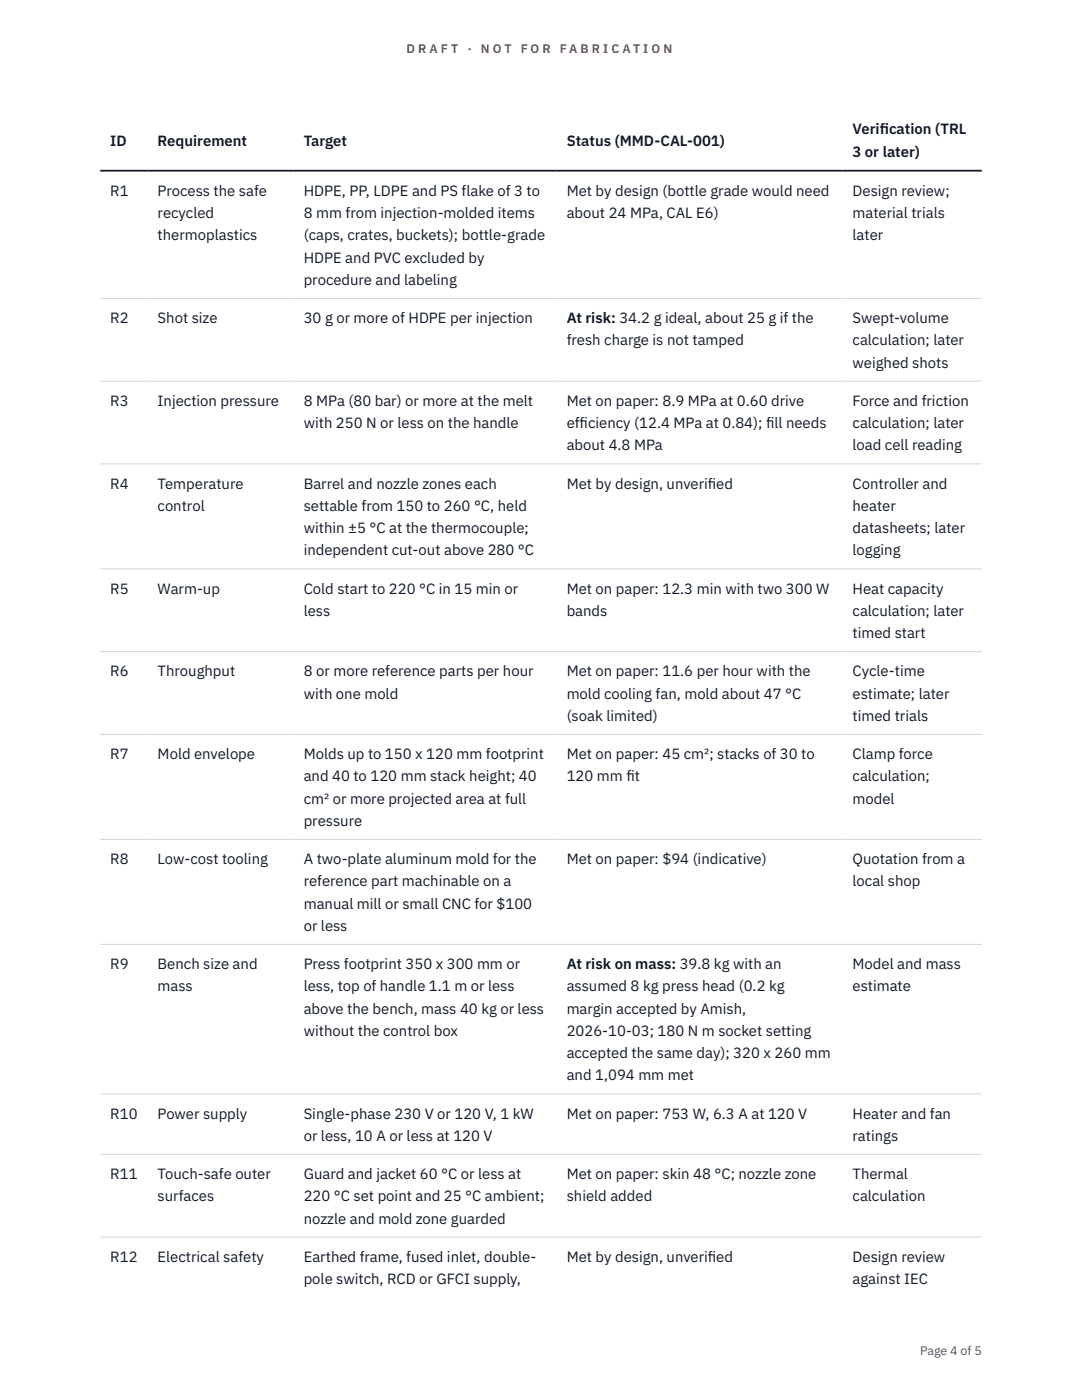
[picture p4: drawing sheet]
<svg xmlns="http://www.w3.org/2000/svg" width="216mm" height="279mm" viewBox="0 0 216 279" stroke-linecap="round" stroke-linejoin="round" font-family="sans-serif">
<defs><g id="words">
<g font-size="3" fill="#111827">
<text x="22" y="29.1">ID</text>
<text x="31.5" y="29.1">Requirement</text>
<text x="60.6" y="29.1">Target</text>
<text x="113.1" y="29.1">Status (MMD-CAL-001)</text>
<text x="170.1" y="26.8">Verif</text>
<text x="175.5" y="26.8">ication (TRL</text>
<text x="170.1" y="31.3">3 or later)</text>
<text x="22" y="39.1">R1</text>
<text x="31.5" y="39.1">Process the safe</text>
<text x="60.6" y="39.1">HDPE, PP, LDPE and PS flake of 3 to</text>
<text x="113.1" y="39.1">Met by design (bottle grade would need</text>
<text x="170.1" y="39.1">Design review;</text>
<text x="31.5" y="43.5">recycled</text>
<text x="31.5" y="48">thermoplastics</text>
<text x="60.6" y="43.5">8 mm from injection-molded items</text>
<text x="60.6" y="48">(caps, crates, buckets); bottle-grade</text>
<text x="113.1" y="43.5">about 24 MPa, CAL E6)</text>
<text x="170.1" y="43.5">material trials</text>
<text x="170.1" y="48">later</text>
<text x="60.6" y="52.4">HDPE and PVC excluded by</text>
<text x="60.6" y="56.9">procedure and labeling</text>
<text x="22" y="64.5">R2</text>
<text x="31.5" y="64.5">Shot size</text>
<text x="60.6" y="64.5">30 g or more of HDPE per injection</text>
<text x="113.1" y="64.5">At risk: 34.2 g ideal, about 25 g if the</text>
<text x="170.1" y="64.5">Swept-volume</text>
<text x="113.1" y="68.9">fresh charge is not tamped</text>
<text x="170.1" y="68.9">calculation; later</text>
<text x="170.1" y="73.4">weighed shots</text>
<text x="22" y="81">R3</text>
<text x="31.5" y="81">Injection pressure</text>
<text x="60.6" y="81">8 MPa (80 bar) or more at the melt</text>
<text x="113.1" y="81">Met on paper: 8.9 MPa at 0.60 drive</text>
<text x="170.1" y="81">Force and friction</text>
<text x="60.6" y="85.4">with 250 N or less on the handle</text>
<text x="113.1" y="85.4">eff</text>
<text x="113.1" y="89.9">about 4.8 MPa</text>
<text x="115.7" y="85.4">iciency (12.4 MPa at 0.84); f</text>
<text x="152.9" y="85.4">ill needs</text>
<text x="170.1" y="85.4">calculation; later</text>
<text x="170.1" y="89.9">load cell reading</text>
<text x="22" y="97.5">R4</text>
<text x="31.5" y="97.5">Temperature</text>
<text x="31.5" y="101.9">control</text>
<text x="60.6" y="97.5">Barrel and nozzle zones each</text>
<text x="60.6" y="101.9">settable from 150 to 260 °C, held</text>
<text x="113.1" y="97.5">Met by design, unverif</text>
<text x="141.2" y="97.5">ied</text>
<text x="170.1" y="97.5">Controller and</text>
<text x="170.1" y="101.9">heater</text>
<text x="60.6" y="106.4">within ±5 °C at the thermocouple;</text>
<text x="170.1" y="106.4">datasheets; later</text>
<text x="60.6" y="110.8">independent cut-out above 280 °C</text>
<text x="170.1" y="110.8">logging</text>
<text x="22" y="118.5">R5</text>
<text x="31.5" y="118.5">Warm-up</text>
<text x="60.6" y="118.5">Cold start to 220 °C in 15 min or</text>
<text x="113.1" y="118.5">Met on paper: 12.3 min with two 300 W</text>
<text x="170.1" y="118.5">Heat capacity</text>
<text x="60.6" y="122.9">less</text>
<text x="113.1" y="122.9">bands</text>
<text x="170.1" y="122.9">calculation; later</text>
<text x="170.1" y="127.3">timed start</text>
<text x="22" y="135">R6</text>
<text x="31.5" y="135">Throughput</text>
<text x="60.6" y="135">8 or more reference parts per hour</text>
<text x="113.1" y="135">Met on paper: 11.6 per hour with the</text>
<text x="170.1" y="135">Cycle-time</text>
<text x="60.6" y="139.4">with one mold</text>
<text x="113.1" y="139.4">mold cooling fan, mold about 47 °C</text>
<text x="113.1" y="143.9">(soak limited)</text>
<text x="170.1" y="139.4">estimate; later</text>
<text x="170.1" y="143.9">timed trials</text>
<text x="22" y="151.5">R7</text>
<text x="31.5" y="151.5">Mold envelope</text>
<text x="60.6" y="151.5">Molds up to 150 x 120 mm footprint</text>
<text x="60.6" y="155.9">and 40 to 120 mm stack height; 40</text>
<text x="113.1" y="151.5">Met on paper: 45 cm²; stacks of 30 to</text>
<text x="113.1" y="155.9">120 mm f</text>
<text x="125" y="155.9">it</text>
<text x="170.1" y="151.5">Clamp force</text>
<text x="170.1" y="155.9">calculation;</text>
<text x="60.6" y="160.4">cm² or more projected area at full</text>
<text x="170.1" y="160.4">model</text>
<text x="60.6" y="164.8">pressure</text>
<text x="22" y="172.4">R8</text>
<text x="31.5" y="172.4">Low-cost tooling</text>
<text x="60.6" y="172.4">A two-plate aluminum mold for the</text>
<text x="113.1" y="172.4">Met on paper: $94 (indicative)</text>
<text x="170.1" y="172.4">Quotation from a</text>
<text x="60.6" y="176.9">reference part machinable on a</text>
<text x="170.1" y="176.9">local shop</text>
<text x="60.6" y="181.3">manual mill or small CNC for $100</text>
<text x="60.6" y="185.8">or less</text>
<text x="22" y="193.4">R9</text>
<text x="31.5" y="193.4">Bench size and</text>
<text x="31.5" y="197.8">mass</text>
<text x="60.6" y="193.4">Press footprint 350 x 300 mm or</text>
<text x="60.6" y="197.8">less, top of handle 1.1 m or less</text>
<text x="113.1" y="193.4">At risk on mass: 39.8 kg with an</text>
<text x="113.1" y="197.8">assumed 8 kg press head (0.2 kg</text>
<text x="170.1" y="193.4">Model and mass</text>
<text x="170.1" y="197.8">estimate</text>
<text x="60.6" y="202.3">above the bench, mass 40 kg or less</text>
<text x="113.1" y="202.3">margin accepted by Amish,</text>
<text x="60.6" y="206.7">without the control box</text>
<text x="113.1" y="206.7">2026-10-03; 180 N m socket setting</text>
<text x="113.1" y="211.2">accepted the same day); 320 x 260 mm</text>
<text x="113.1" y="215.6">and 1,094 mm met</text>
<text x="22" y="223.2">R10</text>
<text x="31.5" y="223.2">Power supply</text>
<text x="60.6" y="223.2">Single-phase 230 V or 120 V, 1 kW</text>
<text x="60.6" y="227.7">or less, 10 A or less at 120 V</text>
<text x="113.1" y="223.2">Met on paper: 753 W, 6.3 A at 120 V</text>
<text x="170.1" y="223.2">Heater and fan</text>
<text x="170.1" y="227.7">ratings</text>
<text x="22" y="235.3">R11</text>
<text x="31.5" y="235.3">Touch-safe outer</text>
<text x="31.5" y="239.8">surfaces</text>
<text x="60.6" y="235.3">Guard and jacket 60 °C or less at</text>
<text x="60.6" y="239.8">220 °C set point and 25 °C ambient;</text>
<text x="113.1" y="235.3">Met on paper: skin 48 °C; nozzle zone</text>
<text x="113.1" y="239.8">shield added</text>
<text x="170.1" y="235.3">Thermal</text>
<text x="170.1" y="239.8">calculation</text>
<text x="60.6" y="244.2">nozzle and mold zone guarded</text>
<text x="22" y="251.8">R12</text>
<text x="31.5" y="251.8">Electrical safety</text>
<text x="60.6" y="251.8">Earthed frame, fused inlet, double-</text>
<text x="113.1" y="251.8">Met by design, unverif</text>
<text x="141.2" y="251.8">ied</text>
<text x="170.1" y="251.8">Design review</text>
<text x="60.6" y="256.3">pole switch, RCD or GFCI supply,</text>
<text x="170.1" y="256.3">against IEC</text>
</g>
<g font-size="2.5" fill="#b45309">
<text x="81.1" y="10.5">D R A F T</text>
<text x="93.3" y="10.5">·</text>
<text x="95.9" y="10.5">N O T</text>
<text x="103.9" y="10.5">F O R</text>
<text x="111.7" y="10.5">F A B R I C A T I O N</text>
</g>
<text font-size="2.5" fill="#4b5563" x="183.6" y="270.3">Page 4 of 5</text>
</g></defs>
<path d="M20 59.6h175.9M20 76.1h175.9M20 92.6h175.9M20 113.5h175.9M20 130h175.9M20 146.6h175.9M20 167.5h175.9M20 188.5h175.9M20 218.3h175.9M20 230.4h175.9M20 246.9h175.9" fill="none" stroke="#d1d5db" stroke-width=".2"/>
<path d="M20 34.1h175.9" fill="none" stroke="#111827" stroke-width=".35"/>
<use href="#words"/>
</svg>
